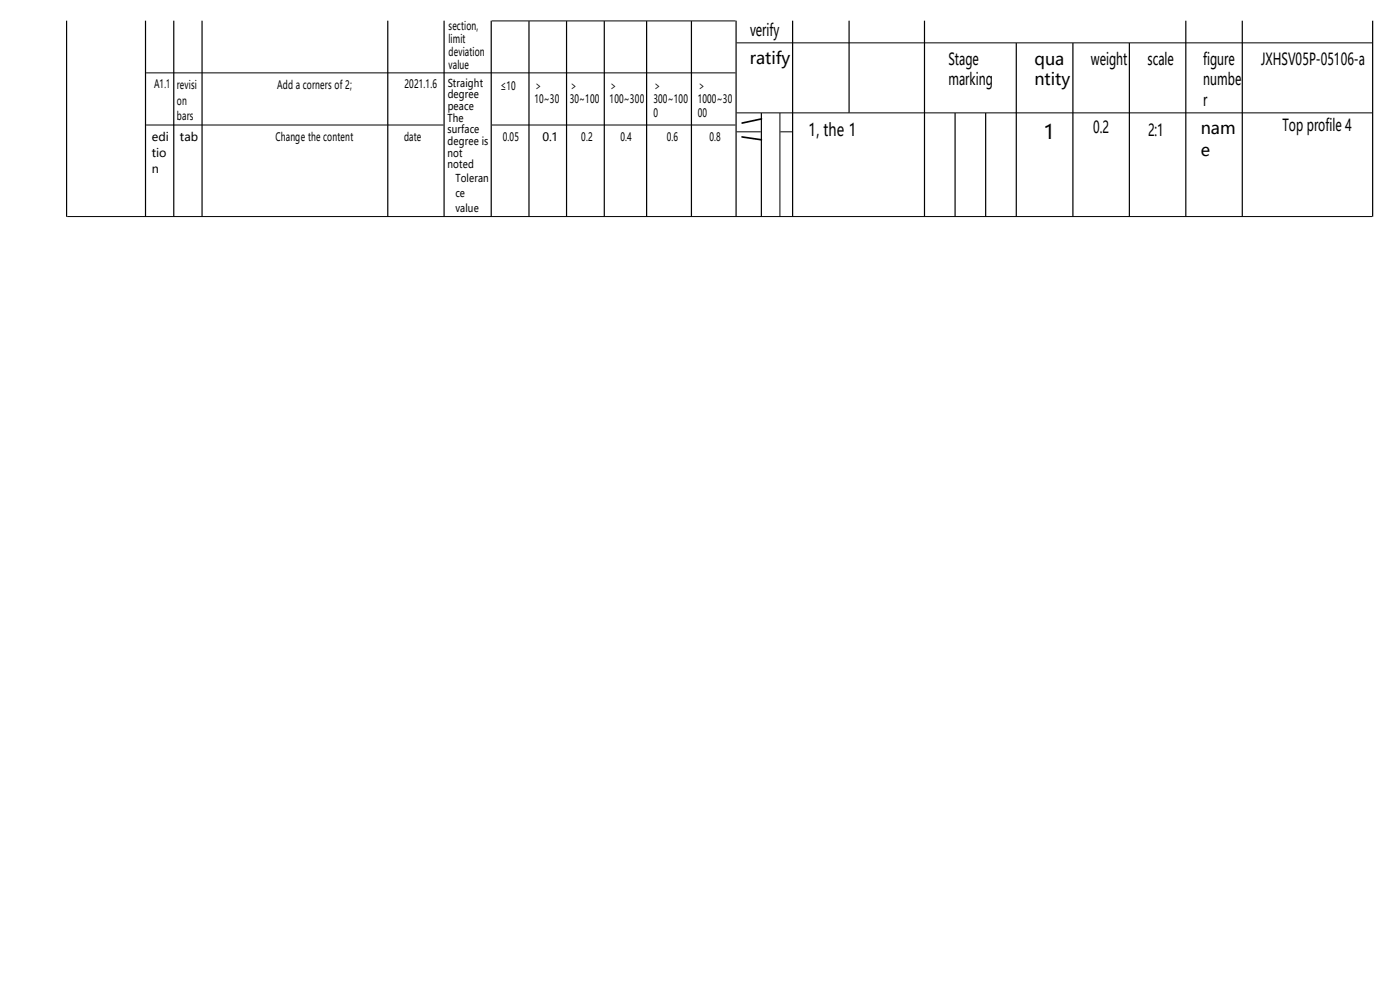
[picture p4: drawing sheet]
<svg xmlns="http://www.w3.org/2000/svg" width="297mm" height="210mm" viewBox="0 0 297 210" stroke-linecap="round" stroke-linejoin="round" font-family="sans-serif">
<defs><g id="words">
<text font-size="4.2" x="221.4" y="29.5">1</text>
<text font-size="3.7" x="171.5" y="28.8">1, the 1</text>
<g font-size="3.5">
<text x="159.1" y="7.7">verify</text>
<text x="159" y="13.6">ratify</text>
<text x="201.2" y="13.7">Stage</text>
<text x="219.5" y="13.7">qua</text>
<text x="231.4" y="13.7">weight</text>
<text x="243.5" y="13.7">scale</text>
<text x="255.3" y="13.7">figure</text>
<text x="267.5" y="13.8">JXHSV05P-05106-a</text>
<text x="201.2" y="18.1">marking</text>
<text x="219.5" y="18.1">ntity</text>
<text x="255.3" y="18.1">numbe</text>
<text x="255.3" y="22.6">r</text>
<text x="231.9" y="28.3">0.2</text>
<text x="243.5" y="28.8">2:1</text>
<text x="254.7" y="28.4">nam</text>
<text x="272.1" y="27.8">Top profile 4</text>
<text x="254.7" y="33.2">e</text>
</g>
<g font-size="2.5">
<text x="95.2" y="6.4">section,</text>
<text x="95.2" y="9.1">limit</text>
<text x="95.2" y="11.8">deviation</text>
<text x="95.2" y="14.6">value</text>
<text x="32.7" y="18.8">A1.1</text>
<text x="37.5" y="18.9">revisi</text>
<text x="37.5" y="22.2">on</text>
<text x="58.8" y="18.9">Add a corners of 2;</text>
<text x="85.8" y="18.8">2021.1.6</text>
<text x="106.2" y="19.1">≤10</text>
<text x="113.4" y="19.1">＞</text>
<text x="113.4" y="21.9">10~30</text>
<text x="120.9" y="19.1">＞</text>
<text x="120.9" y="21.9">30~100</text>
<text x="129.3" y="19.1">＞</text>
<text x="129.3" y="21.9">100~300</text>
<text x="138.6" y="19.1">＞</text>
<text x="138.6" y="21.9">300~100</text>
<text x="148" y="19.1">＞</text>
<text x="148" y="21.9">1000~30</text>
<text x="32.2" y="29.9">edi</text>
<text x="37.5" y="25.5">bars</text>
<text x="38.2" y="29.9">tab</text>
<text x="58.4" y="29.9">Change the content</text>
<text x="85.7" y="29.9">date</text>
<text x="106.7" y="29.8">0.05</text>
<text x="115.1" y="29.8">0.1</text>
<text x="123.3" y="29.8">0.2</text>
<text x="131.6" y="29.9">0.4</text>
<text x="138.6" y="24.9">0</text>
<text x="141.4" y="29.9">0.6</text>
<text x="148" y="24.9">00</text>
<text x="150.5" y="29.9">0.8</text>
<text x="32.2" y="33.3">tio</text>
<text x="32.2" y="36.6">n</text>
</g>
<g font-size="2.3">
<text x="95" y="18.4">Straight</text>
<text x="95" y="20.8">degree</text>
<text x="95" y="23.3">peace</text>
<text x="95" y="25.8">The</text>
<text x="95" y="28.3">surface</text>
<text x="95" y="30.8">degree is</text>
<text x="95" y="33.2">not</text>
<text x="95" y="35.7">noted</text>
<text x="96.6" y="38.5">Toleran</text>
<text x="96.6" y="41.8">ce</text>
<text x="96.6" y="45">value</text>
</g>
</g></defs>
<path d="M157.3 26l4.2-.9 .2 .1-.1 .2-4.1 .9-.2-.1zM157.3 28.9l4.2 .6 .2 .2-.2 .1-4.1-.6z" fill="#000"/>
<path d="M31 15.5h125M104.3 4.4h51.7M156.3 9.1h134.8M31 26.5h63.1M104.3 26.5h51.7M156.3 23.9h134.8M156.3 28h5.1M165.5 24v21.9M165.5 28h2.5M14.3 45.9h276.8" fill="none" stroke="#000" stroke-width=".21"/>
<g fill="none" stroke="#000" stroke-width=".25">
<path d="M14.1 4.4v41.6M30.9 4.4v41.5M36.9 4.4v41.5M42.9 4.4v41.5M82.3 4.4v41.5M94.2 4.4v41.5M104.2 4.4v41.5M112.2 4.5v41.4M120.2 4.5v41.4M128.2 4.5v41.4M137.2 4.5v41.4M146.7 4.5v41.4"/>
<path d="M156.2 4.4v41.5M168.2 4.4v41.5M180.1 4.4v19.5M196.1 4.4v41.5M215.6 9.1v36.8M227.6 9.1v36.8M239.6 9.1v36.8M251.6 4.4v41.5M263.5 4.4v41.5M291.2 4.4v41.6M161.5 24v21.9M202.6 24v21.9"/>
<path d="M209.1 24v21.9"/>
</g>
<use href="#words"/>
</svg>
